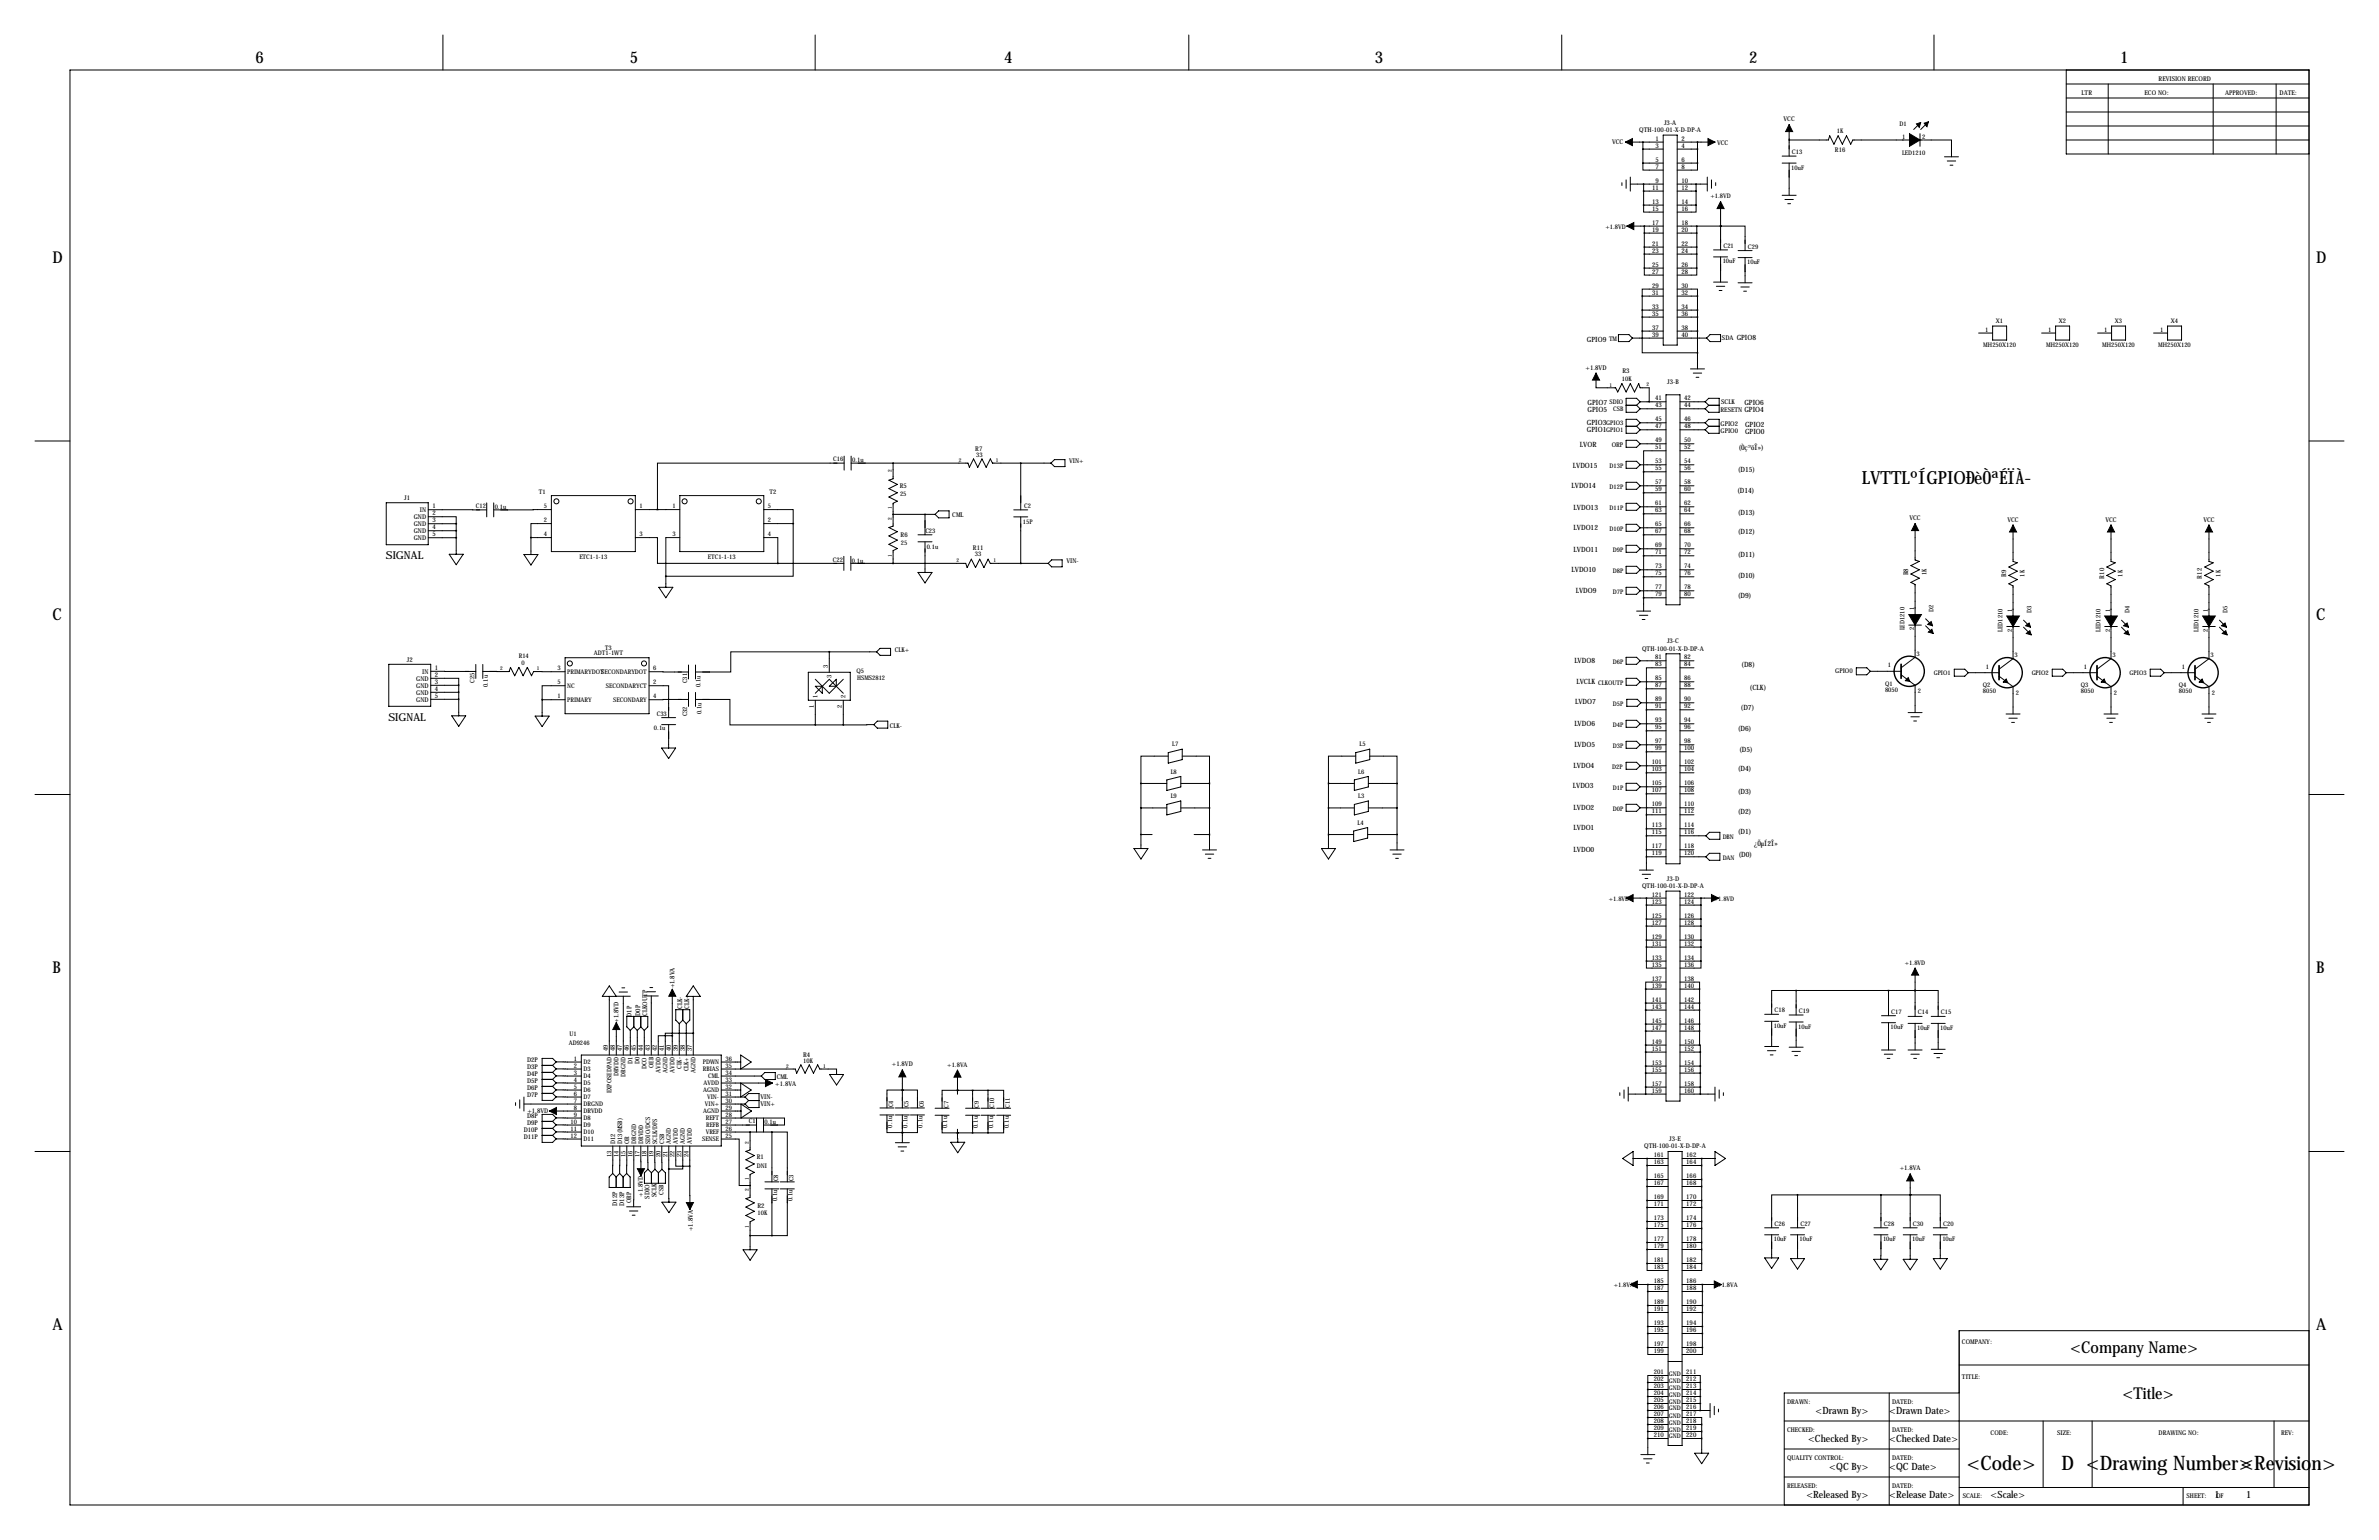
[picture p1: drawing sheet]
<svg xmlns="http://www.w3.org/2000/svg" width="864mm" height="559mm" viewBox="0 0 864 559" stroke-linecap="round" stroke-linejoin="round" font-family="sans-serif">
<defs><g id="words">
<g font-size="7.3">
<text x="714" y="533.4">&lt;Code&gt;</text>
<text x="748.3" y="533.4">D &lt;Drawing Number&gt;</text>
<text x="813.3" y="533.4">&lt;Revision&gt;</text>
</g>
<text font-size="6.6" x="675.9" y="175.5">LVTTLºÍGPIOÐèÒªÉÏÀ-</text>
<g font-size="5.9">
<text x="92.7" y="22.9">6</text>
<text x="228.6" y="22.9">5</text>
<text x="364.5" y="22.9">4</text>
<text x="499.1" y="22.9">3</text>
<text x="635" y="22.9">2</text>
<text x="769.6" y="22.9">1</text>
<text x="19" y="95.2">D</text>
<text x="840.7" y="95.2">D</text>
<text x="19" y="224.8">C</text>
<text x="840.7" y="224.8">C</text>
<text x="19" y="353.1">B</text>
<text x="840.7" y="353.1">B</text>
<text x="19" y="482.6">A</text>
<text x="840.7" y="482.6">A</text>
<text x="751.4" y="491">&lt;Company Name&gt;</text>
<text x="770.4" y="507.5">&lt;Title&gt;</text>
</g>
<g font-size="4">
<text x="140.1" y="202.9">SIGNAL</text>
<text x="141" y="261.6">SIGNAL</text>
</g>
<g font-size="3.6">
<text x="659.1" y="513.1">&lt;Drawn By&gt;</text>
<text x="685.8" y="513.1">&lt;Drawn Date&gt;</text>
<text x="656.4" y="523.2">&lt;Checked By&gt;</text>
<text x="685.8" y="523.2">&lt;Checked Date&gt;</text>
<text x="664" y="533.4">&lt;QC By&gt;</text>
<text x="685.8" y="533.4">&lt;QC Date&gt;</text>
<text x="655.7" y="543.6">&lt;Released By&gt;</text>
<text x="685.8" y="543.6">&lt;Release Date&gt;</text>
<text x="722.6" y="543.6">&lt;Scale&gt;</text>
<text x="803.9" y="543.6">1</text>
<text x="815.3" y="543.6">1</text>
</g>
<g font-size="2.6">
<text x="576.1" y="124">GPIO9</text>
<text x="576.3" y="149.4">GPIO5</text>
<text x="576.3" y="146.8">GPIO7</text>
<text x="633.2" y="146.8">GPIO6</text>
<text x="576.1" y="154.2">GPIO3</text>
<text x="633.5" y="154.9">GPIO2</text>
<text x="576.1" y="156.7">GPIO1</text>
<text x="633.5" y="157.5">GPIO0</text>
<text x="573.5" y="162.3">LVOR</text>
<text x="631.2" y="163.3">(Òç³öÎ»)</text>
<text x="571" y="169.7">LVDO15</text>
<text x="630.9" y="171.2">(D15)</text>
<text x="570.5" y="177">LVDO14</text>
<text x="630.7" y="178.8">(D14)</text>
<text x="571.2" y="184.9">LVDO13</text>
<text x="630.9" y="186.7">(D13)</text>
<text x="571.2" y="192.3">LVDO12</text>
<text x="630.9" y="193.8">(D12)</text>
<text x="571.2" y="200.2">LVDO11</text>
<text x="630.9" y="201.9">(D11)</text>
<text x="570.5" y="207.5">LVDO10</text>
<text x="630.9" y="209.8">(D10)</text>
<text x="572" y="215.1">LVDO9</text>
<text x="630.9" y="216.9">(D9)</text>
<text x="571.5" y="240.5">LVDO8</text>
<text x="632.2" y="242.1">(D8)</text>
<text x="572.3" y="248.2">LVCLK</text>
<text x="635.3" y="250.2">(CLK)</text>
<text x="571.8" y="255.5">LVDO7</text>
<text x="632" y="257.6">(D7)</text>
<text x="571.5" y="263.4">LVDO6</text>
<text x="630.9" y="265.2">(D6)</text>
<text x="571.5" y="271">LVDO5</text>
<text x="631.4" y="272.8">(D5)</text>
<text x="571.2" y="278.6">LVDO4</text>
<text x="630.9" y="279.7">(D4)</text>
<text x="571" y="286">LVDO3</text>
<text x="571.2" y="293.9">LVDO2</text>
<text x="630.9" y="288">(D3)</text>
<text x="630.9" y="295.4">(D2)</text>
<text x="571.2" y="301.2">LVDO1</text>
<text x="630.9" y="302.8">(D1)</text>
<text x="571.2" y="309.1">LVDO0</text>
<text x="631.2" y="310.9">(D0)</text>
<text x="636.8" y="306.8">¿ÕµÍ2Î»</text>
</g>
<g font-size="2.4">
<text x="783.6" y="29.2">REVISION RECORD</text>
<text x="755.6" y="34.3">LTR</text>
<text x="778.5" y="34.3">ECO NO:</text>
<text x="807.7" y="34.3">APPROVED:</text>
<text x="827.5" y="34.3">DATE:</text>
<text x="595.1" y="47.9">QTH-100-01-X-D-DP-A</text>
<text x="604.1" y="45.2">J3-A</text>
<text x="647.4" y="43.9">VCC</text>
<text x="585.2" y="52.3">VCC</text>
<text x="601" y="51.1">1</text>
<text x="601" y="53.6">3</text>
<text x="610.4" y="51.1">2</text>
<text x="610.4" y="53.6">4</text>
<text x="623.3" y="52.6">VCC</text>
<text x="601" y="58.7">5</text>
<text x="610.4" y="58.7">6</text>
<text x="666.1" y="55">R16</text>
<text x="601" y="61.2">7</text>
<text x="610.4" y="61.2">8</text>
<text x="599.8" y="68.8">11</text>
<text x="601" y="66.3">9</text>
<text x="610.4" y="66.3">10</text>
<text x="610.4" y="68.8">12</text>
<text x="599.8" y="73.9">13</text>
<text x="599.8" y="76.5">15</text>
<text x="610.4" y="73.9">14</text>
<text x="610.4" y="76.5">16</text>
<text x="599.8" y="81.5">17</text>
<text x="610.4" y="81.5">18</text>
<text x="599.8" y="84.1">19</text>
<text x="599.8" y="89.2">21</text>
<text x="610.4" y="84.1">20</text>
<text x="610.4" y="89.2">22</text>
<text x="599.8" y="91.7">23</text>
<text x="610.4" y="91.7">24</text>
<text x="599.8" y="96.8">25</text>
<text x="599.8" y="99.3">27</text>
<text x="610.4" y="96.8">26</text>
<text x="610.4" y="99.3">28</text>
<text x="599.8" y="104.4">29</text>
<text x="599.8" y="106.9">31</text>
<text x="610.4" y="104.4">30</text>
<text x="610.4" y="106.9">32</text>
<text x="599.8" y="112">33</text>
<text x="610.4" y="112">34</text>
<text x="599.8" y="114.6">35</text>
<text x="599.8" y="119.6">37</text>
<text x="610.4" y="114.6">36</text>
<text x="610.4" y="119.6">38</text>
<text x="599.8" y="122.2">39</text>
<text x="610.4" y="122.2">40</text>
<text x="625.1" y="123.4">SDA GPIO8</text>
<text x="575.6" y="134.1">+1.8VD</text>
<text x="589" y="135.5">R3</text>
<text x="605.2" y="139.4">J3-B</text>
<text x="600.8" y="145.3">41</text>
<text x="600.8" y="147.8">43</text>
<text x="611.4" y="145.3">42</text>
<text x="611.4" y="147.8">44</text>
<text x="624.6" y="149.4">RESETN GPIO4</text>
<text x="624.8" y="146.6">SCLK</text>
<text x="600.8" y="152.9">45</text>
<text x="600.8" y="155.4">47</text>
<text x="611.4" y="152.9">46</text>
<text x="611.4" y="155.4">48</text>
<text x="624.6" y="154.4">GPIO2</text>
<text x="600.8" y="160.5">49</text>
<text x="611.4" y="160.5">50</text>
<text x="624.6" y="157">GPIO0</text>
<text x="354.1" y="163.6">R7</text>
<text x="585.1" y="162.1">ORP</text>
<text x="600.8" y="163.1">51</text>
<text x="611.4" y="163.1">52</text>
<text x="388.1" y="168">VIN+</text>
<text x="600.8" y="168.1">53</text>
<text x="600.8" y="170.7">55</text>
<text x="611.4" y="168.1">54</text>
<text x="611.4" y="170.7">56</text>
<text x="326.7" y="177">R5</text>
<text x="600.8" y="175.8">57</text>
<text x="600.8" y="178.3">59</text>
<text x="611.4" y="175.8">58</text>
<text x="611.4" y="178.3">60</text>
<text x="146.7" y="181.4">J1</text>
<text x="152.4" y="185.8">IN</text>
<text x="157" y="184.5">1</text>
<text x="600.8" y="183.4">61</text>
<text x="600.8" y="185.9">63</text>
<text x="611.4" y="183.4">62</text>
<text x="611.4" y="185.9">64</text>
<text x="150.2" y="188.3">GND</text>
<text x="150.2" y="190.9">GND</text>
<text x="157" y="187">2</text>
<text x="157" y="189.5">3</text>
<text x="345.7" y="187.5">CML</text>
<text x="600.8" y="191">65</text>
<text x="611.4" y="191">66</text>
<text x="693.2" y="188.7">VCC</text>
<text x="728.7" y="189.2">VCC</text>
<text x="764.3" y="189.2">VCC</text>
<text x="799.8" y="189.2">VCC</text>
<text x="150.2" y="193.4">GND</text>
<text x="150.2" y="196">GND</text>
<text x="157" y="192.1">4</text>
<text x="157" y="194.6">5</text>
<text x="326.9" y="194.8">R6</text>
<text x="600.8" y="193.5">67</text>
<text x="611.4" y="193.5">68</text>
<text x="353.2" y="199.6">R11</text>
<text x="600.8" y="198.6">69</text>
<text x="600.8" y="201.2">71</text>
<text x="611.4" y="198.6">70</text>
<text x="611.4" y="201.2">72</text>
<text x="387.1" y="204.4">VIN-</text>
<text x="600.8" y="206.2">73</text>
<text x="600.8" y="208.8">75</text>
<text x="611.4" y="206.2">74</text>
<text x="611.4" y="208.8">76</text>
<text x="692.7" y="208.8" transform="rotate(-90 692.7 208.8)">R8</text>
<text x="728.2" y="209.3" transform="rotate(-90 728.2 209.3)">R9</text>
<text x="763.8" y="209.9" transform="rotate(-90 763.8 209.9)">R10</text>
<text x="799.3" y="209.9" transform="rotate(-90 799.3 209.9)">R12</text>
<text x="600.8" y="213.9">77</text>
<text x="611.4" y="213.9">78</text>
<text x="600.8" y="216.4">79</text>
<text x="611.4" y="216.4">80</text>
<text x="605.1" y="233.4">J3-C</text>
<text x="324.8" y="236.5">CLK+</text>
<text x="596.1" y="236.1">QTH-100-01-X-D-DP-A</text>
<text x="600.8" y="239.3">81</text>
<text x="611.4" y="239.3">82</text>
<text x="147.7" y="240">J2</text>
<text x="153.3" y="244.4">IN</text>
<text x="157.9" y="243.1">1</text>
<text x="157.9" y="245.6">2</text>
<text x="600.8" y="241.8">83</text>
<text x="611.4" y="241.8">84</text>
<text x="666.2" y="244.3">GPIO0</text>
<text x="151.1" y="247">GND</text>
<text x="151.1" y="249.5">GND</text>
<text x="157.9" y="248.2">3</text>
<text x="157.9" y="250.7">4</text>
<text x="600.8" y="246.9">85</text>
<text x="600.8" y="249.4">87</text>
<text x="611.4" y="246.9">86</text>
<text x="611.4" y="249.4">88</text>
<text x="151.1" y="252">GND</text>
<text x="151.1" y="254.6">GND</text>
<text x="157.9" y="253.2">5</text>
<text x="600.8" y="254.5">89</text>
<text x="600.8" y="257">91</text>
<text x="611.4" y="254.5">90</text>
<text x="611.4" y="257">92</text>
<text x="600.8" y="262.1">93</text>
<text x="611.4" y="262.1">94</text>
<text x="323" y="264.2">CLK-</text>
<text x="600.8" y="264.7">95</text>
<text x="600.8" y="269.7">97</text>
<text x="611.4" y="264.7">96</text>
<text x="611.4" y="269.7">98</text>
<text x="600.8" y="272.3">99</text>
<text x="611.4" y="272.3">100</text>
<text x="599.6" y="277.4">101</text>
<text x="599.6" y="279.9">103</text>
<text x="611.4" y="277.4">102</text>
<text x="611.4" y="279.9">104</text>
<text x="599.6" y="285">105</text>
<text x="599.6" y="287.5">107</text>
<text x="611.4" y="285">106</text>
<text x="611.4" y="287.5">108</text>
<text x="599.6" y="292.6">109</text>
<text x="611.4" y="292.6">110</text>
<text x="599.6" y="295.1">111</text>
<text x="611.4" y="295.1">112</text>
<text x="599.6" y="300.2">113</text>
<text x="599.6" y="302.8">115</text>
<text x="611.4" y="300.2">114</text>
<text x="611.4" y="302.8">116</text>
<text x="599.6" y="307.8">117</text>
<text x="599.6" y="310.4">119</text>
<text x="611.4" y="307.8">118</text>
<text x="611.4" y="310.4">120</text>
<text x="596.1" y="322.2">QTH-100-01-X-D-DP-A</text>
<text x="605.1" y="319.5">J3-D</text>
<text x="599.6" y="325.4">121</text>
<text x="599.6" y="327.9">123</text>
<text x="611.4" y="325.4">122</text>
<text x="611.4" y="327.9">124</text>
<text x="599.6" y="333">125</text>
<text x="599.6" y="335.5">127</text>
<text x="611.4" y="333">126</text>
<text x="611.4" y="335.5">128</text>
<text x="599.6" y="340.6">129</text>
<text x="611.4" y="340.6">130</text>
<text x="599.6" y="343.4">131</text>
<text x="611.4" y="343.2">132</text>
<text x="599.6" y="348.2">133</text>
<text x="599.6" y="350.8">135</text>
<text x="611.4" y="348.2">134</text>
<text x="611.4" y="350.8">136</text>
<text x="244.8" y="358.6" transform="rotate(-90 244.8 358.6)">+1.8VA</text>
<text x="599.6" y="355.9">137</text>
<text x="599.6" y="358.4">139</text>
<text x="611.4" y="355.9">138</text>
<text x="611.4" y="358.4">140</text>
<text x="599.6" y="363.5">141</text>
<text x="611.4" y="363.5">142</text>
<text x="224.5" y="371.1" transform="rotate(-90 224.5 371.1)">+1.8VD</text>
<text x="229.2" y="368.9" transform="rotate(-90 229.2 368.9)">D1P</text>
<text x="232.4" y="368.6" transform="rotate(-90 232.4 368.6)">D0P</text>
<text x="234.9" y="368.6" transform="rotate(-90 234.9 368.6)">CLKOUTP</text>
<text x="247.6" y="366" transform="rotate(-90 247.6 366)">CLK-</text>
<text x="250.1" y="366" transform="rotate(-90 250.1 366)">CLK+</text>
<text x="599.6" y="366">143</text>
<text x="599.6" y="371.1">145</text>
<text x="611.4" y="366">144</text>
<text x="611.4" y="371.1">146</text>
<text x="599.6" y="373.6">147</text>
<text x="611.4" y="373.6">148</text>
<text x="291.6" y="383.5">R4</text>
<text x="599.6" y="378.7">149</text>
<text x="599.6" y="381.3">151</text>
<text x="611.4" y="378.7">150</text>
<text x="611.4" y="381.3">152</text>
<text x="191.3" y="385.3">D2P</text>
<text x="191.3" y="387.9">D3P</text>
<text x="323.8" y="386.9">+1.8VD</text>
<text x="599.6" y="386.3">153</text>
<text x="599.6" y="388.9">155</text>
<text x="611.4" y="386.3">154</text>
<text x="611.4" y="388.9">156</text>
<text x="191.3" y="390.4">D4P</text>
<text x="191.3" y="392.9">D5P</text>
<text x="191.3" y="395.5">D6P</text>
<text x="281.4" y="394">+1.8VA</text>
<text x="281.9" y="391.4">CML</text>
<text x="599.6" y="394">157</text>
<text x="611.4" y="394">158</text>
<text x="191.3" y="398">D7P</text>
<text x="276" y="398.8">VIN-</text>
<text x="276" y="401.3">VIN+</text>
<text x="599.6" y="396.5">159</text>
<text x="611.4" y="396.5">160</text>
<text x="191.3" y="405.6">D8P</text>
<text x="191.5" y="403.9">+1.8VD</text>
<text x="190.1" y="410.7">D10P</text>
<text x="190.1" y="413.3">D11P</text>
<text x="191.3" y="408.2">D9P</text>
<text x="596.9" y="416.7">QTH-100-01-X-D-DP-A</text>
<text x="600.3" y="419.9">161</text>
<text x="606" y="414">J3-E</text>
<text x="612.1" y="419.9">162</text>
<text x="274.8" y="420.5">R1</text>
<text x="600.3" y="422.4">163</text>
<text x="612.1" y="422.4">164</text>
<text x="689.6" y="424.7">+1.8VA</text>
<text x="600.3" y="427.5">165</text>
<text x="600.3" y="430">167</text>
<text x="612.1" y="427.5">166</text>
<text x="612.1" y="430">168</text>
<text x="224.1" y="437.6" transform="rotate(-90 224.1 437.6)">D12P</text>
<text x="226.6" y="437.6" transform="rotate(-90 226.6 437.6)">D13P</text>
<text x="233.4" y="434.3" transform="rotate(-90 233.4 434.3)">+1.8VD</text>
<text x="235.8" y="434.9" transform="rotate(-90 235.8 434.9)">SDIO</text>
<text x="238.3" y="434.4" transform="rotate(-90 238.3 434.4)">SCLK</text>
<text x="600.3" y="435.1">169</text>
<text x="600.3" y="437.6">171</text>
<text x="612.1" y="435.1">170</text>
<text x="612.1" y="437.6">172</text>
<text x="275" y="438.3">R2</text>
<text x="600.3" y="442.7">173</text>
<text x="612.1" y="442.7">174</text>
<text x="251.5" y="446.7" transform="rotate(-90 251.5 446.7)">+1.8VA</text>
<text x="600.3" y="445.3">175</text>
<text x="612.1" y="445.3">176</text>
<text x="600.3" y="450.3">177</text>
<text x="600.3" y="452.9">179</text>
<text x="612.1" y="450.3">178</text>
<text x="612.1" y="452.9">180</text>
<text x="600.3" y="458">181</text>
<text x="600.3" y="460.5">183</text>
<text x="612.1" y="458">182</text>
<text x="612.1" y="460.5">184</text>
<text x="600.3" y="465.6">185</text>
<text x="612.1" y="465.6">186</text>
<text x="600.3" y="468.1">187</text>
<text x="600.3" y="473.2">189</text>
<text x="612.1" y="468.1">188</text>
<text x="612.1" y="473.2">190</text>
<text x="600.3" y="475.7">191</text>
<text x="612.1" y="475.7">192</text>
<text x="600.3" y="480.8">193</text>
<text x="600.3" y="483.4">195</text>
<text x="612.1" y="480.8">194</text>
<text x="612.1" y="483.4">196</text>
<text x="600.3" y="488.4">197</text>
<text x="600.3" y="491">199</text>
<text x="612.1" y="488.4">198</text>
<text x="612.1" y="491">200</text>
<text x="712.2" y="487.7">COMPANY:</text>
<text x="600.3" y="498.6">201</text>
<text x="600.3" y="501.1">202</text>
<text x="600.3" y="503.7">203</text>
<text x="612.1" y="498.6">211</text>
<text x="612.1" y="501.1">212</text>
<text x="612.1" y="503.7">213</text>
<text x="712.2" y="500.4">TITLE:</text>
<text x="600.3" y="506.2">204</text>
<text x="600.3" y="508.8">205</text>
<text x="612.1" y="506.2">214</text>
<text x="612.1" y="508.8">215</text>
<text x="648.7" y="509.3">DRAWN:</text>
<text x="686.8" y="509.3">DATED:</text>
<text x="600.3" y="511.3">206</text>
<text x="600.3" y="513.8">207</text>
<text x="612.1" y="511.3">216</text>
<text x="612.1" y="513.8">217</text>
<text x="600.3" y="516.4">208</text>
<text x="600.3" y="518.9">209</text>
<text x="600.3" y="521.5">210</text>
<text x="612.1" y="516.4">218</text>
<text x="612.1" y="518.9">219</text>
<text x="612.1" y="521.5">220</text>
<text x="648.7" y="519.4">CHECKED:</text>
<text x="686.8" y="519.4">DATED:</text>
<text x="722.6" y="520.7">CODE:</text>
<text x="746.8" y="520.7">SIZE:</text>
<text x="783.6" y="520.7">DRAWING NO:</text>
<text x="828" y="520.7">REV:</text>
<text x="648.7" y="529.6">QUALITY CONTROL:</text>
<text x="686.8" y="529.6">DATED:</text>
<text x="648.7" y="539.8">RELEASED:</text>
<text x="686.8" y="539.8">DATED:</text>
<text x="712.5" y="543.6">SCALE:</text>
<text x="793.7" y="543.6">SHEET:</text>
<text x="804.5" y="543.6">OF</text>
</g>
<g font-size="2.3">
<text x="689.6" y="45.7">D1</text>
<text x="666.8" y="48.3">1K</text>
<text x="690.5" y="50.4">1</text>
<text x="697.7" y="50.4">2</text>
<text x="650.5" y="55.9">C13</text>
<text x="690.5" y="56.2">LED1210</text>
<text x="650.2" y="61.6">10uF</text>
<text x="620.9" y="71.9">+1.8VD</text>
<text x="582.8" y="83.1">+1.8VD</text>
<text x="625.6" y="89.9">C21</text>
<text x="625.3" y="95.6">10uF</text>
<text x="634.2" y="95.8">10uF</text>
<text x="634.5" y="90.2">C29</text>
<text x="724.6" y="117.3">X1</text>
<text x="747.4" y="117.3">X2</text>
<text x="767.7" y="117.3">X3</text>
<text x="788.1" y="117.3">X4</text>
<text x="584.1" y="123.7">TM</text>
<text x="719.9" y="125.9">MH250X120</text>
<text x="720.6" y="120.3">1</text>
<text x="742.8" y="125.9">MH250X120</text>
<text x="743.5" y="120.3">1</text>
<text x="763.1" y="125.9">MH250X120</text>
<text x="763.8" y="120.3">1</text>
<text x="783.4" y="125.9">MH250X120</text>
<text x="784.1" y="120.3">1</text>
<text x="588.8" y="138.2">10K</text>
<text x="584.3" y="146.6">SDIO</text>
<text x="585.6" y="149.1">CSB</text>
<text x="583.1" y="154.2">GPIO3</text>
<text x="583.1" y="156.7">GPIO1</text>
<text x="302.5" y="167.4">C16</text>
<text x="309.3" y="167.8">0.1u</text>
<text x="354.4" y="165.7">33</text>
<text x="584.3" y="169.7">D13P</text>
<text x="195.6" y="179.3">T1</text>
<text x="279.3" y="179.3">T2</text>
<text x="584.3" y="177.3">D12P</text>
<text x="172.7" y="184.3">C12</text>
<text x="179.6" y="184.8">0.1u</text>
<text x="197.4" y="184.4">5</text>
<text x="232.2" y="184.4">1</text>
<text x="244.1" y="184.4">1</text>
<text x="278.8" y="184.4">5</text>
<text x="326.7" y="180.1">25</text>
<text x="371.8" y="184.3">C2</text>
<text x="584.3" y="184.9">D11P</text>
<text x="197.4" y="189.5">2</text>
<text x="278.8" y="189.5">2</text>
<text x="371.3" y="190.2">15P</text>
<text x="197.4" y="194.6">4</text>
<text x="232.2" y="194.6">3</text>
<text x="244.1" y="194.6">3</text>
<text x="278.8" y="194.6">4</text>
<text x="327" y="197.6">25</text>
<text x="335.9" y="193.4">C23</text>
<text x="584.3" y="192.5">D10P</text>
<text x="210.3" y="202.8">ETC1-1-13</text>
<text x="257" y="202.8">ETC1-1-13</text>
<text x="302.4" y="203.7">C22</text>
<text x="336.4" y="199.1">0.1u</text>
<text x="353.9" y="201.8">33</text>
<text x="585.5" y="200.2">D9P</text>
<text x="309.2" y="204.2">0.1u</text>
<text x="585.5" y="207.8">D8P</text>
<text x="699.3" y="208.7" transform="rotate(-90 699.3 208.7)">1K</text>
<text x="734.9" y="209.2" transform="rotate(-90 734.9 209.2)">1K</text>
<text x="770.5" y="209.2" transform="rotate(-90 770.5 209.2)">1K</text>
<text x="806" y="209.2" transform="rotate(-90 806 209.2)">1K</text>
<text x="585.5" y="215.4">D7P</text>
<text x="694.8" y="221.5" transform="rotate(-90 694.8 221.5)">1</text>
<text x="730.4" y="222" transform="rotate(-90 730.4 222)">1</text>
<text x="766" y="222" transform="rotate(-90 766 222)">1</text>
<text x="801.5" y="222" transform="rotate(-90 801.5 222)">1</text>
<text x="701.9" y="222" transform="rotate(-90 701.9 222)">D2</text>
<text x="737.4" y="222.6" transform="rotate(-90 737.4 222.6)">D3</text>
<text x="773" y="222.6" transform="rotate(-90 773 222.6)">D4</text>
<text x="808.6" y="222.6" transform="rotate(-90 808.6 222.6)">D5</text>
<text x="691.4" y="228.8" transform="rotate(-90 691.4 228.8)">LED1210</text>
<text x="694.8" y="228.8" transform="rotate(-90 694.8 228.8)">2</text>
<text x="726.9" y="229.3" transform="rotate(-90 726.9 229.3)">LED1210</text>
<text x="730.4" y="229.3" transform="rotate(-90 730.4 229.3)">2</text>
<text x="762.5" y="229.3" transform="rotate(-90 762.5 229.3)">LED1210</text>
<text x="766" y="229.3" transform="rotate(-90 766 229.3)">2</text>
<text x="798.1" y="229.3" transform="rotate(-90 798.1 229.3)">LED1210</text>
<text x="801.5" y="229.3" transform="rotate(-90 801.5 229.3)">2</text>
<text x="188.3" y="238.7">R14</text>
<text x="215.6" y="237.7">ADT1-1WT</text>
<text x="219.7" y="235.9">T3</text>
<text x="695.7" y="238">3</text>
<text x="731.3" y="238.5">3</text>
<text x="766.8" y="238.5">3</text>
<text x="802.4" y="238.5">3</text>
<text x="189.3" y="241.4">0</text>
<text x="202.4" y="243.2">3</text>
<text x="205.9" y="244.5">PRIMARYDOTSECONDARYDOT</text>
<text x="237.1" y="243.2">6</text>
<text x="300.5" y="242.4" transform="rotate(-90 300.5 242.4)">3</text>
<text x="301.8" y="245.9" transform="rotate(-90 301.8 245.9)">3</text>
<text x="310.9" y="244.2">Q5</text>
<text x="585.5" y="240.8">D6P</text>
<text x="685.3" y="242.1">1</text>
<text x="702" y="244.9">GPIO1</text>
<text x="720.9" y="242.6">1</text>
<text x="737.5" y="244.9">GPIO2</text>
<text x="756.4" y="242.6">1</text>
<text x="773.1" y="244.9">GPIO3</text>
<text x="792" y="242.6">1</text>
<text x="172.2" y="247.7" transform="rotate(-90 172.2 247.7)">C25</text>
<text x="177.1" y="249.2" transform="rotate(-90 177.1 249.2)">0.1u</text>
<text x="202.4" y="248.3">5</text>
<text x="205.9" y="249.6">NC</text>
<text x="220" y="249.6">SECONDARYCT</text>
<text x="237.1" y="248.3">2</text>
<text x="249.4" y="247.9" transform="rotate(-90 249.4 247.9)">C31</text>
<text x="254.3" y="249.4" transform="rotate(-90 254.3 249.4)">0.1u</text>
<text x="311.2" y="246.6">HSMS2812</text>
<text x="580.2" y="248.4">CLKOUTP</text>
<text x="684.3" y="248.9">Q1</text>
<text x="684.3" y="251">8050</text>
<text x="696.2" y="251.5">2</text>
<text x="719.8" y="249.4">Q2</text>
<text x="719.8" y="251.5">8050</text>
<text x="755.4" y="249.4">Q3</text>
<text x="755.4" y="251.5">8050</text>
<text x="791" y="249.4">Q4</text>
<text x="791" y="251.5">8050</text>
<text x="202.4" y="253.4">1</text>
<text x="205.9" y="254.7">PRIMARY</text>
<text x="222.6" y="254.7">SECONDARY</text>
<text x="237.1" y="253.4">4</text>
<text x="295.5" y="256.8" transform="rotate(-90 295.5 256.8)">1</text>
<text x="296.8" y="253.3" transform="rotate(-90 296.8 253.3)">1</text>
<text x="305.6" y="256.8" transform="rotate(-90 305.6 256.8)">2</text>
<text x="306.9" y="253.3" transform="rotate(-90 306.9 253.3)">2</text>
<text x="585.5" y="256">D5P</text>
<text x="731.8" y="252.1">2</text>
<text x="767.3" y="252.1">2</text>
<text x="802.9" y="252.1">2</text>
<text x="238.4" y="259.9">C33</text>
<text x="249.4" y="260" transform="rotate(-90 249.4 260)">C32</text>
<text x="254.6" y="259.1" transform="rotate(-90 254.6 259.1)">0.1u</text>
<text x="585.5" y="263.7">D4P</text>
<text x="237.4" y="265.1">0.1u</text>
<text x="425.5" y="270.8">L7</text>
<text x="493.6" y="270.8">L5</text>
<text x="585.5" y="271.3">D3P</text>
<text x="425" y="280.7">L8</text>
<text x="493.1" y="280.7">L6</text>
<text x="585.2" y="278.9">D2P</text>
<text x="585.5" y="286.5">D1P</text>
<text x="425" y="289.6">L9</text>
<text x="493.1" y="289.6">L3</text>
<text x="492.8" y="299.3">L4</text>
<text x="585.5" y="294.1">D0P</text>
<text x="625.3" y="304.3">DBN</text>
<text x="625.3" y="311.9">DAN</text>
<text x="584.1" y="326.9">+1.8VD</text>
<text x="622.2" y="326.9">+1.8VD</text>
<text x="691.5" y="350">+1.8VD</text>
<text x="644.1" y="367.3">C18</text>
<text x="653" y="367.5">C19</text>
<text x="686.6" y="367.8">C17</text>
<text x="696.2" y="368">C14</text>
<text x="704.6" y="368">C15</text>
<text x="206.7" y="375.9">U1</text>
<text x="643.9" y="373">10uF</text>
<text x="652.8" y="373.2">10uF</text>
<text x="686.3" y="373.5">10uF</text>
<text x="696" y="373.7">10uF</text>
<text x="704.3" y="373.7">10uF</text>
<text x="206.5" y="379.3">AD9246</text>
<text x="220.7" y="381.3" transform="rotate(-90 220.7 381.3)">49</text>
<text x="223.2" y="381.3" transform="rotate(-90 223.2 381.3)">48</text>
<text x="225.8" y="381.3" transform="rotate(-90 225.8 381.3)">47</text>
<text x="228.3" y="381.3" transform="rotate(-90 228.3 381.3)">46</text>
<text x="230.8" y="381.3" transform="rotate(-90 230.8 381.3)">45</text>
<text x="233.4" y="381.3" transform="rotate(-90 233.4 381.3)">44</text>
<text x="235.9" y="381.3" transform="rotate(-90 235.9 381.3)">43</text>
<text x="238.5" y="381.3" transform="rotate(-90 238.5 381.3)">42</text>
<text x="241" y="381.3" transform="rotate(-90 241 381.3)">41</text>
<text x="243.5" y="381.3" transform="rotate(-90 243.5 381.3)">40</text>
<text x="246.1" y="381.3" transform="rotate(-90 246.1 381.3)">39</text>
<text x="248.6" y="381.3" transform="rotate(-90 248.6 381.3)">38</text>
<text x="251.2" y="381.3" transform="rotate(-90 251.2 381.3)">37</text>
<text x="208.3" y="384.9">1</text>
<text x="208.3" y="387.4">2</text>
<text x="208.3" y="389.9">3</text>
<text x="211.8" y="386.2">D2</text>
<text x="211.8" y="388.7">D3</text>
<text x="229.6" y="386.2" transform="rotate(-90 229.6 386.2)">D1</text>
<text x="232.1" y="386.2" transform="rotate(-90 232.1 386.2)">D0</text>
<text x="234.7" y="387.9" transform="rotate(-90 234.7 387.9)">DCO</text>
<text x="237.2" y="387.5" transform="rotate(-90 237.2 387.5)">OEB</text>
<text x="239.8" y="389.3" transform="rotate(-90 239.8 389.3)">AVDD</text>
<text x="242.3" y="389.4" transform="rotate(-90 242.3 389.4)">AGND</text>
<text x="244.8" y="389.3" transform="rotate(-90 244.8 389.3)">AVDD</text>
<text x="247.4" y="387.9" transform="rotate(-90 247.4 387.9)">CLK-</text>
<text x="249.9" y="388.7" transform="rotate(-90 249.9 388.7)">CLK+</text>
<text x="252.5" y="389.4" transform="rotate(-90 252.5 389.4)">AGND</text>
<text x="255.1" y="388.7">RBIAS</text>
<text x="255.1" y="386.2">PDWN</text>
<text x="263.3" y="389.9">34</text>
<text x="263.3" y="387.4">35</text>
<text x="263.3" y="384.9">36</text>
<text x="291.6" y="385.7">10K</text>
<text x="343.9" y="387">+1.8VA</text>
<text x="208.3" y="392.5">4</text>
<text x="208.3" y="395">5</text>
<text x="211.8" y="391.3">D4</text>
<text x="211.8" y="393.8">D5</text>
<text x="224.5" y="390.6" transform="rotate(-90 224.5 390.6)">DRVDD</text>
<text x="227.1" y="390.7" transform="rotate(-90 227.1 390.7)">DRGND</text>
<text x="255.4" y="393.8">AVDD</text>
<text x="257.1" y="391.3">CML</text>
<text x="263.3" y="395">32</text>
<text x="263.3" y="392.5">33</text>
<text x="208.3" y="397.6">6</text>
<text x="208.3" y="400.1">7</text>
<text x="211.8" y="396.3">D6</text>
<text x="211.8" y="398.9">D7</text>
<text x="211.8" y="401.4">DRGND</text>
<text x="222" y="396.6" transform="rotate(-90 222 396.6)">EXPOSEDPAD</text>
<text x="255.3" y="396.3">AGND</text>
<text x="255.9" y="401.4">VIN+</text>
<text x="256.7" y="398.9">VIN-</text>
<text x="263.3" y="400.1">30</text>
<text x="263.3" y="397.6">31</text>
<text x="324.3" y="401.8" transform="rotate(-90 324.3 401.8)">C4</text>
<text x="329.8" y="401.8" transform="rotate(-90 329.8 401.8)">C5</text>
<text x="335.3" y="401.8" transform="rotate(-90 335.3 401.8)">C6</text>
<text x="344.3" y="401.9" transform="rotate(-90 344.3 401.9)">C7</text>
<text x="355.3" y="401.9" transform="rotate(-90 355.3 401.9)">C9</text>
<text x="360.9" y="401.9" transform="rotate(-90 360.9 401.9)">C10</text>
<text x="366.6" y="401.9" transform="rotate(-90 366.6 401.9)">C11</text>
<text x="207.1" y="407.7">10</text>
<text x="208.3" y="402.6">8</text>
<text x="208.3" y="405.2">9</text>
<text x="211.8" y="404">DRVDD</text>
<text x="211.8" y="406.5">D8</text>
<text x="255.3" y="404">AGND</text>
<text x="256.2" y="406.5">REFT</text>
<text x="263.3" y="407.7">27</text>
<text x="263.3" y="405.2">28</text>
<text x="263.3" y="402.6">29</text>
<text x="271.9" y="407.6">C1</text>
<text x="277.5" y="408">0.1u</text>
<text x="207.1" y="410.3">11</text>
<text x="207.1" y="412.8">12</text>
<text x="211.8" y="409">D9</text>
<text x="211.8" y="411.6">D10</text>
<text x="256.2" y="411.6">VREF</text>
<text x="256.3" y="409">REFB</text>
<text x="263.3" y="412.8">25</text>
<text x="263.3" y="410.3">26</text>
<text x="323.8" y="409.1" transform="rotate(-90 323.8 409.1)">0.1u</text>
<text x="329.4" y="409.1" transform="rotate(-90 329.4 409.1)">0.1u</text>
<text x="334.9" y="409.1" transform="rotate(-90 334.9 409.1)">0.1u</text>
<text x="343.9" y="409.2" transform="rotate(-90 343.9 409.2)">0.1u</text>
<text x="354.9" y="409.2" transform="rotate(-90 354.9 409.2)">0.1u</text>
<text x="360.5" y="409.2" transform="rotate(-90 360.5 409.2)">0.1u</text>
<text x="366.2" y="409.2" transform="rotate(-90 366.2 409.2)">0.1u</text>
<text x="211.8" y="414.1">D11</text>
<text x="221.9" y="419.7" transform="rotate(-90 221.9 419.7)">13</text>
<text x="223.3" y="415.1" transform="rotate(-90 223.3 415.1)">D12</text>
<text x="224.5" y="419.7" transform="rotate(-90 224.5 419.7)">14</text>
<text x="225.8" y="415.1" transform="rotate(-90 225.8 415.1)">D13(MSB)</text>
<text x="227" y="419.7" transform="rotate(-90 227 419.7)">15</text>
<text x="228.3" y="415.1" transform="rotate(-90 228.3 415.1)">OR</text>
<text x="229.6" y="419.7" transform="rotate(-90 229.6 419.7)">16</text>
<text x="230.9" y="415.1" transform="rotate(-90 230.9 415.1)">DRGND</text>
<text x="232.1" y="419.7" transform="rotate(-90 232.1 419.7)">17</text>
<text x="233.4" y="415.1" transform="rotate(-90 233.4 415.1)">DRVDD</text>
<text x="234.6" y="419.7" transform="rotate(-90 234.6 419.7)">18</text>
<text x="236" y="415.1" transform="rotate(-90 236 415.1)">SDIO/DCS</text>
<text x="237.2" y="419.7" transform="rotate(-90 237.2 419.7)">19</text>
<text x="238.5" y="415.1" transform="rotate(-90 238.5 415.1)">SCLK/DFS</text>
<text x="239.7" y="419.7" transform="rotate(-90 239.7 419.7)">20</text>
<text x="241" y="415.1" transform="rotate(-90 241 415.1)">CSB</text>
<text x="242.3" y="419.7" transform="rotate(-90 242.3 419.7)">21</text>
<text x="243.6" y="415.1" transform="rotate(-90 243.6 415.1)">AGND</text>
<text x="244.8" y="419.7" transform="rotate(-90 244.8 419.7)">22</text>
<text x="246.1" y="415.1" transform="rotate(-90 246.1 415.1)">AVDD</text>
<text x="247.3" y="419.7" transform="rotate(-90 247.3 419.7)">23</text>
<text x="248.7" y="415.1" transform="rotate(-90 248.7 415.1)">AGND</text>
<text x="249.9" y="419.7" transform="rotate(-90 249.9 419.7)">24</text>
<text x="251.2" y="415.1" transform="rotate(-90 251.2 415.1)">AVDD</text>
<text x="254.9" y="414.1">SENSE</text>
<text x="274.7" y="423.9">DNI</text>
<text x="282.5" y="428.6" transform="rotate(-90 282.5 428.6)">C8</text>
<text x="288.1" y="428.6" transform="rotate(-90 288.1 428.6)">C3</text>
<text x="229.1" y="436.5" transform="rotate(-90 229.1 436.5)">ORP</text>
<text x="240.8" y="433.5" transform="rotate(-90 240.8 433.5)">CSB</text>
<text x="282.1" y="436" transform="rotate(-90 282.1 436)">0.1u</text>
<text x="287.7" y="436" transform="rotate(-90 287.7 436)">0.1u</text>
<text x="275" y="440.9">10K</text>
<text x="644.1" y="444.8">C26</text>
<text x="653.5" y="444.8">C27</text>
<text x="683.8" y="444.8">C28</text>
<text x="694.4" y="444.8">C30</text>
<text x="705.4" y="444.8">C20</text>
<text x="643.9" y="450.4">10uF</text>
<text x="653.3" y="450.4">10uF</text>
<text x="683.6" y="450.4">10uF</text>
<text x="694.2" y="450.4">10uF</text>
<text x="705.1" y="450.4">10uF</text>
<text x="585.8" y="466.9">+1.8VA</text>
<text x="623.4" y="467.1">+1.8VA</text>
<text x="605.8" y="499.1">GND</text>
<text x="605.8" y="501.6">GND</text>
<text x="605.8" y="504.2">GND</text>
<text x="605.8" y="506.7">GND</text>
<text x="605.8" y="509.3">GND</text>
<text x="605.8" y="511.6">GND</text>
<text x="605.8" y="514.3">GND</text>
<text x="605.8" y="516.9">GND</text>
<text x="605.8" y="519.4">GND</text>
<text x="605.8" y="521.7">GND</text>
</g>
<g font-size="1.9">
<text x="584.3" y="140.3">1</text>
<text x="597.7" y="140.2">2</text>
<text x="348.1" y="167.5">2</text>
<text x="361.5" y="167.6">1</text>
<text x="323.7" y="171.4" transform="rotate(-90 323.7 171.4)">2</text>
<text x="323.8" y="184.8" transform="rotate(-90 323.8 184.8)">1</text>
<text x="323.7" y="188.6" transform="rotate(-90 323.7 188.6)">2</text>
<text x="323.8" y="202" transform="rotate(-90 323.8 202)">1</text>
<text x="347.3" y="203.9">2</text>
<text x="360.7" y="204">1</text>
<text x="181.5" y="243.2">2</text>
<text x="194.9" y="243.3">1</text>
<text x="285.4" y="387.4">2</text>
<text x="298.8" y="387.5">1</text>
<text x="271.8" y="414.9" transform="rotate(-90 271.8 414.9)">2</text>
<text x="271.9" y="428.3" transform="rotate(-90 271.9 428.3)">1</text>
<text x="271.8" y="432.1" transform="rotate(-90 271.8 432.1)">2</text>
<text x="271.9" y="445.5" transform="rotate(-90 271.9 445.5)">1</text>
</g>
</g></defs>
<g fill="none" stroke="#000" stroke-width=".36">
<path d="M160.8 12.7v12.7M295.9 12.7v12.7M431.5 12.7v12.7M566.9 12.7v12.7M702.1 12.7v12.7M25.4 25.4h812.8v520.7h-812.8zM750.1 25.4v30.5h88.1M750.1 35.6h88.1M750.1 30.5h88.1M765.3 30.5v25.4M803.4 30.5v25.4M826.3 30.5v25.4"/>
<path d="M590 51.6h13.8M596.4 59.2v2.5h7.4M596.4 54.1h7.4M596.4 59.2h7.4M596.4 51.6v7.6M603.8 49h5v76.2h-5zM608.8 51.6h13.8M608.8 54.1h7.4M608.8 59.2h7.4M616.2 59.2v2.5h-7.4M616.2 51.6v7.6M646.9 59.2h5.1"/>
<path d="M646.9 56.6h5.1M649.5 50.8h14.2l.5-1.5 1.5 3 1.6-3 1.5 3 1.5-3 1.5 3 .8-1.5h25.6M649.5 45.2v11.4M649.5 59.2v11.7M697 48.5v4.6M697.2 44.5l-2.5 2.5M698.5 50.8h9.9v6.1M699.8 44.5l-2.6 2.5M705.9 56.9h5M706.9 58.4h3M707.9 59.9h1M750.1 50.8h88.1"/>
<path d="M750.1 45.7h88.1M750.1 40.6h88.1M588.8 66.3v1M590.3 65.3v3M591.8 66.8h12M591.8 64.3v5M596.6 74.4v2.6h7.2M596.6 69.3h7.2M596.6 74.4h7.2M596.6 66.8v7.6M608.8 66.8h11M608.8 69.3h6.9"/>
<path d="M608.8 74.4h6.9M615.7 74.4v2.6h-6.9M615.7 66.8v7.6M619.8 64.3v5M621.3 65.3v3M622.8 66.3v1M624.6 73.2v17.5M646.9 70.9h5.1M648 72.4h3M649 73.9h1M590.5 82h13.3M596.9 97.3v2.5h6.9"/>
<path d="M596.9 84.6h6.9M596.9 89.7h6.9M596.9 92.2h6.9M596.9 97.3h6.9M596.9 82v15.3M608.8 82h15.8M608.8 84.6h7.1M608.8 89.7h7.1M608.8 92.2h7.1M608.8 97.3h7.1M615.9 97.3v2.5h-7.1M615.9 82v15.3"/>
<path d="M622 90.7h5.1M622 93.2h5.1M624.6 82h.1M624.6 82h8.9v8.9M624.6 93.2v9.2M630.9 90.9h5.1M630.9 93.5h5.1M633.5 93.5v9.1M596.1 107.4h7.7M596.1 112.5h7.7M596.1 115.1h7.7M596.1 107.4v12.7"/>
<path d="M603.8 104.9h-7.7v2.5M608.8 104.9h7.4v2.5M608.8 107.4h7.4M608.8 112.5h7.4M608.8 115.1h7.4M616.2 107.4v26.5M622 102.4h5.1M623.1 103.9h3M624.1 105.4h1M630.9 102.6h5.1M632 104.1h3M633 105.7h1"/>
<path d="M723.3 118.3h5.1v5.1h-5.1zM746.2 118.3h5.1v5.1h-5.1zM766.5 118.3h5.1v5.1h-5.1zM786.8 118.3h5.1v5.1h-5.1zM579.4 135.4v5.3h7.1l.7 1.5 1.6-3 1.5 3 1.5-3 1.5 3 1.6-3 .5 1.5h3.3v5.1M587.5 121.4h3.8l1.3 1.3-1.3 1.3h-3.8zM592.6 122.7h11.2M596.1 120.1v7.9h20.1M596.1 120.1h7.7M608.8 120.1h7.4M608.8 122.7h10.7M613.7 133.9h5"/>
<path d="M614.7 135.4h3M615.7 136.9h1M619.5 122.7l1.3-1.3h3.8v2.6h-3.8zM718.3 120.9h5M741.1 120.9h5.1M761.4 120.9h5.1M781.8 120.9h5M590.3 159.8h3.8l1.3 1.2-1.3 1.3h-3.8zM590.3 147.1h3.8M590.3 154.7h3.8M594.1 147.1l1.3 1.2M594.1 154.7l1.3 1.3"/>
<path d="M595.4 145.8h3.3M595.4 148.3h9.4M595.4 153.4h9.4M595.4 156h9.4M595.4 145.8l-1.3-1.3h-3.8v5.1h3.8l1.3-1.3M595.4 153.4l-1.3-1.3h-3.8v5.1h3.8l1.3-1.2M595.4 145.8l-1.3 1.3M595.4 153.4l-1.3 1.3M598.7 145.8h6.1M604.8 143.3h5.1v76.2h-5.1zM609.9 145.8h9.1M609.9 148.3h9.1"/>
<path d="M609.9 153.4h9.1M609.9 156h9.1M619 145.8l1.3-1.3h3.8v5.1h-3.8l-1.3-1.3M619 153.4l1.3-1.3h3.8v5.1h-3.8l-1.3-1.2M619 153.4l1.3 1.3M619 145.8l1.3 1.3M620.3 147.1h3.8M620.3 154.7h3.8M620.3 154.7l-1.3 1.3M620.3 147.1l-1.3 1.2M12.7 160h12.7M200.2 179.8h30.4v20.4h-30.4z"/>
<path d="M246.8 179.8h30.5v20.4h-30.5zM306.4 168h-67.7v16.9M306.4 165.5v5.1M309 168h42.4l.5 1.6 1.5-3.1 1.5 3.1 1.6-3.1 1.5 3.1 1.5-3.1 .8 1.5h21.2M309 165.5v5.1M324.2 168v5.7l-1.5 .5 3 1.6-3 1.5 3 1.5-3 1.5 3 1.6-1.5 .7v8.3l-1.5 .5 3 1.5-3 1.6 3 1.5-3 1.5 3 1.5-1.5 .8v4.6M370.5 168v17M382.8 166.8h3.8v2.5h-3.8l-1.3-1.3zM590.3 167.4h3.8l1.3 1.3-1.3 1.2h-3.8zM590.3 175h3.8l1.3 1.3-1.3 1.2h-3.8zM595.4 161h9.4M595.4 168.7h9.4"/>
<path d="M595.4 176.3h9.4M596.6 171.2h8.2M596.6 178.8h8.2M596.6 171.2v50.5M604.8 163.6h-8.2v7.6M609.9 161h5M609.9 163.6h5M609.9 168.7h5M609.9 171.2h5M609.9 176.3h5M609.9 178.8h5M838.2 160h12.7"/>
<path d="M140.2 182.4h15.2v15.3h-15.2zM155.4 185h21.3M155.4 187.5h10.2v2.5M155.4 190h10.2M155.4 192.6h10.2M155.4 195.1h10.2M165.6 190v11.1M176.7 182.5v5.1M179.2 182.5v5.1M192.7 195.1h7.5M192.7 195.1v6.1M200.2 184.9l-21 .1"/>
<path d="M200.2 190h-7.5v5.1M230.6 195.1h8.1v9.3h43.6M230.6 184.9h16.2M246.8 195.1h-5.1v18M277.3 184.9h10.6v5.1M277.3 190h10.6M277.3 195.1h5v9.3M287.9 190v19.1h-46.2M324.2 186.6h15.2M333.2 194.1h5.1M333.2 196.6h5.1M335.8 186.6v7.5"/>
<path d="M335.8 196.6v11.1M340.7 185.4h3.8v2.5h-3.8l-1.3-1.3zM368 185h5.1M368 187.6h5.1M370.5 187.6v16.8M590.3 182.6h3.8l1.3 1.3-1.3 1.3h-3.8zM590.3 190.2h3.8l1.3 1.3-1.3 1.3h-3.8zM590.3 197.9h3.8l1.3 1.2-1.3 1.3h-3.8zM595.4 183.9h9.4M595.4 191.5h9.4M595.4 199.1h9.4M596.6 186.4h8.2"/>
<path d="M596.6 194.1h8.2M609.9 183.9h5M609.9 186.4h5M609.9 191.5h5M609.9 194.1h5M609.9 199.1h5M695.2 190v13.2l1.5 .5-3 1.5 3 1.6-3 1.5 3 1.5-3 1.5 1.5 .8v16M730.8 190.5v13.2l1.5 .5-3.1 1.5 3.1 1.6-3.1 1.5 3.1 1.5-3.1 1.5 1.6 .8v16M766.3 190.5v13.2l1.5 .5-3 1.5 3 1.6-3 1.5 3 1.5-3 1.5 1.5 .8v16M801.9 190.5v13.2l1.5 .5-3 1.5 3 1.6-3 1.5 3 1.5-3 1.5 1.5 .8v16M163.1 201.1h5l-2.5 3.8zM190.2 201.2h5.1l-2.6 3.8z"/>
<path d="M239.2 213.1h5l-2.5 3.8zM282.3 204.4h24M306.3 201.9v5.1M308.9 204.4h41.7l.5 1.5 1.5-3 1.5 3 1.6-3 1.5 3 1.5-3 .8 1.5h21M308.9 201.9v5.1M333.2 207.7h5.1l-2.5 3.8zM381.8 203.1h3.8v2.6h-3.8l-1.3-1.3zM590.3 205.5h3.8l1.3 1.3-1.3 1.2h-3.8zM590.3 213.1h3.8l1.3 1.3-1.3 1.2h-3.8zM595.4 206.8h9.4M595.4 214.4h9.4M596.6 201.7h8.2"/>
<path d="M596.6 209.3h8.2M596.6 216.9h8.2M609.9 201.7h5M609.9 206.8h5M609.9 209.3h5M609.9 214.4h5M609.9 216.9h5M205.1 238.7h30.5v20.3h-30.5zM301 236.5h-35.7v7.3h-12.8M301 236.5v7.4M301 236.5h17.2M318.2 236.5l1.3-1.2h3.8v2.5h-3.8z"/>
<path d="M590.3 238.5h3.8l1.3 1.3-1.3 1.2h-3.8zM594.1 221.7h5.1M595.1 223.3h3.1M595.4 239.8h9.4M596.1 224.8h1.1M604.8 237.2h5.1v76.2h-5.1zM609.9 239.8h5M692.9 226.8h4.6M695.2 228.3v10.2l-5.1 3.8M699 224.5l2.5 2.6M699 227.1l2.5 2.5M728.5 227.3h4.5"/>
<path d="M730.8 228.9v10.1l-5.1 3.8M734.6 225l2.5 2.6M734.6 227.6l2.5 2.5M764 227.3h4.6M766.3 228.9v10.1l-5.1 3.8M770.1 225l2.6 2.6M770.1 227.6l2.6 2.5M799.6 227.3h4.6M801.9 228.9v10.1l-5.1 3.8M805.7 225l2.5 2.6M805.7 227.6l2.5 2.5M141.1 241h15.3v15.3h-15.3z"/>
<path d="M156.4 246.1h10.1v2.6M156.4 243.6h16.3M156.4 248.7h10.1M156.4 251.2h10.1M156.4 253.7h10.1M164 259.7h5.1l-2.6 3.9zM166.5 248.7v11M172.7 241.1v5.1M175.3 243.6l9.5 .1 .5-1.5 1.5 3 1.6-3 1.5 3 1.5-3 1.5 3 .8-1.5h11.4M175.3 241.1v5.1M194.3 259.8h5l-2.5 3.9zM196.8 253.9h8.3"/>
<path d="M196.8 253.9v5.9M205.1 248.8h-8.3v5.1M235.6 243.7l14.3 .1M235.6 248.8h7.1v11.6M249.9 253.8l-14.3 .1M249.9 241.3v5.1M249.9 251.3v5M252.5 253.8h12.5v9.2h31M252.5 241.3v5.1M252.5 251.3v5M293.4 243.9h15.3v10.2h-15.3zM296 254.1v8.9"/>
<path d="M296 251.6l5-5.1 5.1 5.1M296 249h2.5v2.6zM296 246.5l5 5.1 5.1-5.1M303.6 246.5v2.5h-2.6zM306.1 254.1v8.9M590.3 246.1h3.8l1.3 1.3-1.3 1.3h-3.8zM590.5 253.7h3.9l1.2 1.3-1.2 1.3h-3.9zM595.4 247.4h9.4M595.6 255h9.2M597.7 249.9h7.1M597.7 257.6h7.1M597.7 249.9v65.8"/>
<path d="M604.8 242.3h-7.1v7.6M609.9 242.3h5M609.9 247.4h5M609.9 249.9h5M609.9 255h5M609.9 257.6h5M673.9 242.3h3.8l1.2 1.3-1.2 1.3h-3.8zM678.9 243.6h11.2M690.1 244.9l5.1 3.8v9.9M692.7 258.6h5M709.4 242.8h3.8l1.3 1.3-1.3 1.3h-3.8zM714.5 244.1h11.2"/>
<path d="M725.7 245.4l5.1 3.8v9.9M728.2 259.1h5.1M745 242.8h3.8l1.3 1.3-1.3 1.3h-3.8zM750.1 244.1h11.1M761.2 245.4l5.1 3.8v9.9M763.8 259.1h5.1M780.5 242.8h3.9l1.2 1.3-1.2 1.3h-3.9zM785.6 244.1h11.2M796.8 245.4l5.1 3.8v9.9M799.3 259.1h5.1M240.2 260.4h5.1M240.2 262.9h5.1"/>
<path d="M240.2 271.4h5.1l-2.6 3.8zM242.7 262.9v8.5M296 263h10.1M317.2 262.9l-11.1 .1M317.2 262.9l1.3-1.2h3.8v2.5h-3.8zM424.1 274.4h-9.9v9.9M424.1 273.1l5.1-1.3v3.8l-5.1 1.3zM429.2 274.4h9.9v9.9M492.2 274.4h-10v9.9M492.2 273.1l5-1.3v3.8l-5 1.3zM497.2 274.4h9.9v9.9M590.3 261.4h3.8l1.3 1.2-1.3 1.3h-3.8z"/>
<path d="M590.3 269h3.8l1.3 1.3-1.3 1.2h-3.8zM590.3 276.6h3.8l1.3 1.3-1.3 1.2h-3.8zM595.4 262.6h9.4M595.4 270.3h9.4M595.4 277.9h9.4M597.7 265.2h7.1M597.7 272.8h7.1M609.9 262.6h5M609.9 265.2h5M609.9 270.3h5M609.9 272.8h5M609.9 277.9h5"/>
<path d="M693.7 260.1h3M694.7 261.6h1M729.2 260.6h3.1M730.2 262.1h1.1M764.8 260.6h3M765.8 262.1h1M800.4 260.6h3M801.4 262.1h1M12.7 288.3h12.7M414.2 293.2h9.4M414.2 284.3h9.4M414.2 284.3v23.6"/>
<path d="M423.6 283l5.1-1.3v3.8l-5.1 1.3zM423.6 291.9l5.1-1.3v3.8l-5.1 1.3zM428.7 293.2h10.4M428.7 284.3h10.4M439.1 284.3v24.1M482.2 293.2h9.4M482.2 284.3h9.4M482.2 284.3v23.6M491.6 283l5.1-1.3v3.8l-5.1 1.3zM491.6 291.9l5.1-1.3v3.8l-5.1 1.3zM496.7 293.2h10.4M496.7 284.3h10.4"/>
<path d="M507.1 284.3v24.1M590.3 284.2h3.8l1.3 1.3-1.3 1.3h-3.8zM590.3 291.8h3.8l1.3 1.3-1.3 1.3h-3.8zM595.4 285.5h9.4M595.4 293.1h9.4M597.7 288h7.1M597.7 280.4h7.1M597.7 295.7h7.1M609.9 280.4h5M609.9 285.5h5M609.9 288h5M609.9 293.1h5"/>
<path d="M609.9 295.7h5M838.2 288.3h12.7M411.6 307.9h5.1l-2.5 3.8zM414.2 302.8h4M433.5 302.8h5.6M436.5 308.4h5.1M437.5 309.9h3.1M438.6 311.5h1M479.7 307.9h5.1l-2.6 3.8zM482.2 302.8h9.2M491.4 301.5l5.1-1.2v3.8l-5.1 1.3zM496.5 302.8h10.6"/>
<path d="M504.6 308.4h5.1M505.6 309.9h3.1M506.6 311.5h1M595.1 315.7h5.1M596.1 317.2h3.1M597.2 318.8h1M597.7 303.3h7.1M597.7 300.7h7.1M597.7 308.4h7.1M597.7 310.9h7.1M609.9 300.7h5M609.9 303.3h9.4"/>
<path d="M609.9 308.4h5M609.9 310.9h9.4M619.3 303.3l1.2-1.3h3.8v2.5h-3.8zM620.5 309.6h3.8v2.6h-3.8l-1.2-1.3zM590.3 325.9h14.5M597.7 328.4h7.1M597.7 333.5h7.1M597.7 336h7.1M597.7 325.9v22.8M604.8 323.3h5.1v76.2h-5.1zM609.9 325.9h13.9M609.9 328.4h7.6"/>
<path d="M609.9 333.5h7.6M609.9 336h7.6M617.5 325.9v22.8M221.2 357.7l2.5 3.8h-5.1zM224.7 360h3.1M225.8 358.4h1M234.9 359.9h3M235.9 358.3h1M244 359v23.8M251.7 357.7l2.5 3.8h-5.1zM597.4 358.9h7.4M597.4 358.9v38.1"/>
<path d="M597.7 343.7h7.1M597.7 348.7v2.6h7.1M597.7 341.1h7.1M597.7 348.7h7.1M604.8 356.4h-7.4v2.5M609.9 358.9h7.1M609.9 356.4h7.1v2.5M609.9 343.7h7.6M609.9 341.1h7.6M609.9 348.7h7.6M617 358.9v20.3M617.5 348.7v2.6h-7.6"/>
<path d="M652 359.4h-8.9v8.6M652 359.4v8.9M652 359.4h43.2M685.5 359.4v9.2M695.2 359.4h.1M695.2 359.4h8.4v9.4M695.2 351.3v17.5M221.2 361.5v21.3M223.7 371v11.8M223.7 361.5h5.1M226.3 361.5v21.3M228.8 373.9l-1.3-1.3v-3.8h7.7v3.8l-1.3 1.3"/>
<path d="M228.8 373.9v8.9M230.1 368.8v3.8M230.1 372.6l1.2 1.3M230.1 372.6l-1.3 1.3M231.3 373.9v8.9M232.6 368.8v3.8M232.6 372.6l-1.3 1.3M232.6 372.6l1.3 1.3M233.9 373.9v8.9M233.9 361.4h5.1M236.4 361.4v21.4M244 375.8h-5v7"/>
<path d="M246.6 371.4l-1.3-1.2v-3.8h5.1v3.8l-1.3 1.2M246.6 371.4v11.4M247.9 366.4v3.8M247.9 370.2l1.2 1.2M247.9 370.2l-1.3 1.2M249.1 371.4v11.4M251.7 374.9h-10.2v7.9M251.7 361.5v21.3M597.4 366.5h7.4M597.4 364h7.4M597.4 371.6h7.4M597.4 374.1h7.4"/>
<path d="M597.4 379.2h7.4M609.9 364h7.1M609.9 371.6h7.1M609.9 366.5h7.1M609.9 374.1h7.1M609.9 379.2h7.1M617 379.2h.2v2.6M640.6 368h5.1M640.6 370.6h5.1M640.6 379.7h5.1M643.1 370.6v9.1M649.5 368.3h5.1"/>
<path d="M649.5 370.8h5.1M649.5 380h5.1M652 370.8v9.2M683 368.6h5.1M683 371.1h5.1M685.5 371.1v9.9M692.7 368.8h5M692.7 371.3h5M695.2 371.3v9.7M701 368.8h5.1M701 371.3h5.1M703.6 371.3v9.4"/>
<path d="M188.7 399.1v3M190.2 398.1v5M196.8 386.6h3.8M196.8 389.1h3.8M196.8 391.7h3.8M196.8 394.2h3.8M196.8 396.7h3.8M200.6 386.6l1.3 1.3M200.6 389.1l1.3 1.3M200.6 391.7l1.3 1.2M200.6 394.2l1.3 1.3M200.6 396.7l1.3 1.3"/>
<path d="M201.9 385.3l9.1 .1M201.9 387.9h9.1M201.9 390.4h9.1M201.9 392.9l9.1 .1M201.9 395.5h9.1M201.9 398l9.1 .1M201.9 385.3l-1.3-1.3h-3.8v15.3h3.8l1.3-1.3M201.9 385.3l-1.3 1.3M201.9 387.9l-1.3 1.2M201.9 390.4l-1.3 1.3M201.9 392.9l-1.3 1.3M201.9 395.5l-1.3 1.2"/>
<path d="M211 382.8h50.8v33h-50.8zM261.8 387.9h26.9l.5 1.5 1.5-3 1.6 3 1.5-3 1.5 3 1.5-3 .8 1.5h6.1v2M261.8 385.4h7.1M261.8 390.4h14.6M261.8 393h18.6M261.8 395.5h7.1M261.8 398.1h8.7M268.9 382.8l3.8 2.6-3.8 2.5zM268.9 393l3.8 2.5-3.8 2.6zM270.5 398.1l1.2-1.3h3.8v5.1h-3.8l-1.2-1.3M270.5 398.1l1.2 1.2M271.7 399.3h3.8"/>
<path d="M271.7 399.3l-1.2 1.3M276.4 390.4l1.2-1.2h3.8v2.5h-3.8zM301.1 389.9h5.1l-2.5 3.8zM327.6 395.5h5.4v6.5M327.6 395.5h.1M327.6 395.5h-5.6v6.5M327.6 388.2v13.8M347.6 395.6h.1M347.6 395.6h-5.6v6.5M347.6 388.3v8.8M347.6 395.6h11M353.1 395.6v6.5"/>
<path d="M358.6 395.6h5.7v6.5M358.6 395.6v6.5M588 396.5v1M589.5 395.5v3M591.1 397h13.7M591.1 394.5v5M597.4 381.8h7.4M597.4 389.4h7.4M597.4 394.5h7.4M597.4 386.8h7.4M609.9 394.5h7.3M609.9 386.8h7.3"/>
<path d="M609.9 381.8h7.3M609.9 389.4h7.3M609.9 397h12.7M617.2 381.8v15.2M622.6 394.5v5M624.1 395.5v3M625.6 396.5v1M641.6 381.3h3.1M642.6 382.8h1M650.5 381.5h3M651.5 383h1M683 381h5.1"/>
<path d="M684 382.5h3.1M685 384h1.1M692.7 381h5M693.7 382.5h3M694.7 384h1M701 380.7h5.1M702.1 382.3h3M703.1 383.8h1M12.7 417.8h12.7M187.1 400.1v1M190.2 400.6h20.8M196.8 406.9h3.8"/>
<path d="M196.8 409.4h3.8M196.8 412h3.8M199.4 403.1h11.6M200.6 406.9l1.3 1.3M200.6 409.4l1.3 1.3M200.6 412l1.3 1.3M201.9 405.6l9.1 .1M201.9 408.2h9.1M201.9 410.7l9.1 .1M201.9 413.3h9.1M201.9 405.6l-1.3-1.2h-3.8v10.1h3.8l1.3-1.2M201.9 405.6l-1.3 1.3"/>
<path d="M201.9 408.2l-1.3 1.2M201.9 410.7l-1.3 1.3M222.5 415.8l-.1 10M225 415.8l-.1 10M227.5 415.8v10M230.1 415.8l-.1 22.1M232.6 415.8l.1 10.8M235.2 415.8v8.5M237.7 415.8v8.5M240.2 415.8l.1 8.5M242.8 415.8v8.4M245.3 415.8v7.4h5.1"/>
<path d="M247.9 415.8v8.4h-5.1M250.4 415.8v7.4M261.8 405.7h23v2.5h-7.6M261.8 413.3h6.5v16.9h4M261.8 400.6h8.7M261.8 403.1h7.2M261.8 408.2h12.8M261.8 410.8h18.4M269 400.6l3.8 2.5-3.8 2.6zM272.3 410.8v6.5l-1.5 .5 3 1.5-3 1.5 3 1.6-3 1.5 3 1.5-1.5 .8v8.2l-1.5 .5 3 1.6-3 1.5 3 1.5-3 1.5 3 1.6-1.5 .7v10.2M274.6 405.7v5.1M277.2 405.7v5.1"/>
<path d="M280.2 410.8h5.6v18.1M280.2 410.8v18.1M319.4 402h5.1M319.4 404.6h5.1M322 404.6v6.4h5.6M325 402h5.1M325 404.6h5.1M325 414.6h5.1M326 416.2h3.1M327.1 417.7h1M327.6 411h.1M327.6 404.6v10"/>
<path d="M330.5 402h5.1M330.5 404.6h5.1M333 404.6v6.4h-5.4M339.4 402.1h5.1M339.4 404.7h5.1M342 404.7v6.4h5.6M345.1 414.5h5.1l-2.5 3.8zM347.6 411.1h.1M347.6 411.1l.1 3.4M347.6 409.8v1.3M347.6 411.1h11M350.5 402.1h5.1"/>
<path d="M350.5 404.7h5.1M353.1 404.7v6.4M356.1 402.1h5.1M356.1 404.7h5.1M358.6 404.7v6.4M361.8 402.1h5.1M361.8 404.7h5.1M364.3 404.7v6.4h-5.7M605.5 417.8h5.1v106.7h-5.1zM622.6 417.8l3.8 2.6-3.8 2.5zM838.2 417.8h12.7M222.4 425.8l-1.3 1.3v3.8h7.7v-3.8l-1.3-1.3"/>
<path d="M222.4 425.8l1.3 1.3M223.7 427.1v3.8M224.9 425.8l1.3 1.3M224.9 425.8l-1.2 1.3M226.2 427.1v3.8M227.5 425.8l-1.3 1.3M227.5 437.9h5.1M228.5 439.4h3M235.2 424.3l-1.3 1.3v3.8h7.7v-3.8l-1.3-1.3M235.2 424.3l1.3 1.3M236.5 425.6v3.8M237.7 424.3l1.3 1.3"/>
<path d="M237.7 424.3l-1.2 1.3M239 425.6v3.8M240.3 436.2h5.1l-2.6 3.8zM240.3 424.3l-1.3 1.3M242.8 424.2v12M250.4 423.2v15.7M277.7 428.9h5.1M277.7 431.4h5.1M280.2 431.4v17M283.3 428.9h5M283.3 431.4h5M285.8 431.4v17h-5.6"/>
<path d="M589 420.4l3.8-2.6v5.1zM592.8 420.4h12.7M597.9 422.9h7.6M597.9 428h7.6M597.9 430.5h7.6M597.9 435.6h7.6M597.9 438.1h7.6M597.9 420.4v38.1M610.6 428h7.1M610.6 420.4h12M610.6 422.9h7.1M610.6 430.5h7.1"/>
<path d="M610.6 435.6h7.1M610.6 438.1h7.1M617.7 420.4v38.1M652.5 433.6h30.3M652.5 433.6h-9.4v11.9M652.5 433.6v11.9M682.8 433.6v11.9M682.8 433.6h10.6M693.4 433.6h.1M693.4 433.6h10.9v11.9M693.4 426v19.5M229.5 440.9h1"/>
<path d="M269.7 453.5h5.1l-2.5 3.8zM272.3 448.4h7.9M597.9 458.5v2.5h7.6M597.9 453.4h7.6M597.9 445.8h7.6M597.9 443.2h7.6M597.9 450.8h7.6M597.9 458.5h7.6M610.6 443.2h7.1M610.6 458.5h7.1M610.6 445.8h7.1M610.6 450.8h7.1"/>
<path d="M610.6 453.4h7.1M617.7 458.5v2.5h-7.1M640.6 445.5h5.1M640.6 448.1h5.1M640.6 456.4h5.1l-2.6 3.8zM643.1 448.1v8.3M650 445.5h5.1M650 448.1h5.1M650 456.7h5.1l-2.6 3.8zM652.5 448.1v8.6M680.2 456.9h5.1l-2.5 3.9zM680.3 445.5h5"/>
<path d="M680.3 448.1h5M682.8 448.1v8.8M690.9 445.5h5.1M690.9 448.1h5.1M690.9 456.9h5.1l-2.6 3.9zM693.4 448.1v8.8M701.8 445.5h5.1M701.8 448.1h5.1M701.8 456.7h5.1l-2.6 3.8zM704.3 448.1v8.6M591.8 466.1h13.7M598.2 468.6h7.3"/>
<path d="M598.2 473.7h7.3M598.2 476.2h7.3M598.2 466.1v22.8M610.6 468.6h7.4M610.6 466.1h14.2M610.6 473.7h7.4M610.6 476.2h7.4M618 466.1v22.8M598.2 488.9v2.6h7.3M598.2 481.3h7.3M598.2 483.9h7.3M598.2 488.9h7.3"/>
<path d="M605.5 499.1h-7.3v2.5M605.5 494h5.1M610.6 499.1h6.6v2.5M610.6 481.3h7.4M610.6 483.9h7.4M610.6 488.9h7.4M618 488.9v2.6h-7.4M711.2 495.3h127M838.2 482.9h-127v63.2M598.2 504.2h7.3M598.2 506.7h7.3M598.2 509.3h7.3"/>
<path d="M598.2 516.9h7.3M598.2 501.6h7.3M598.2 511.8h7.3M598.2 514.3h7.3M598.2 519.4h7.3M598.2 501.6v26.2M610.6 514.3h7.1v2.6M610.6 501.6h6.6M610.6 504.2h6.6M610.6 506.7h6.6M610.6 509.3h6.6M610.6 511.8h10.2"/>
<path d="M610.6 516.9h7.1M610.6 519.4h7.1M617.2 501.6v10.2M617.7 516.9v10.4M620.8 509.3v5M622.3 510.3v3M623.8 511.3v1M647.7 515.6h190.5M685.8 505.5v40.6M711.2 505.5h-63.5v40.6M741.7 515.6v24.2M759.5 515.6v24.2"/>
<path d="M825.5 515.6v24.2M595.6 527.8h5.1M596.6 529.3h3.1M597.7 530.9h1M598.2 522h7.3M610.6 522h7.1M615.2 527.3h5.1l-2.6 3.8zM647.7 535.9h63.5M647.7 525.8h63.5M711.2 539.8h127M792.5 539.8v6.3"/>
<circle cx="202" cy="181.9" r=".91"/>
<circle cx="228.9" cy="181.9" r=".91"/>
<circle cx="248.5" cy="181.9" r=".91"/>
<circle cx="275.4" cy="181.9" r=".91"/>
<circle cx="206.9" cy="240.7" r=".91"/>
<circle cx="233.8" cy="240.7" r=".91"/>
</g>
<g fill="#000" stroke="#000" stroke-width=".36">
<path d="M590 51.6l2.6-1.3v2.5zM620 50.3l2.6 1.3-2.6 1.2zM649.5 45.2l1.2 2.6h-2.5zM693.2 50.8h3.8l-3.8 2.3zM693.2 48.5l3.8 2.3h-3.8zM695.7 45l1.5-.5-.5 1.7zM698.5 44.7l1.5-.5-.5 1.8zM624.6 73.2l1.3 2.5h-2.6zM590.5 82l2.6-1.2v2.5zM579.4 135.4l1.2 2.5h-2.5zM695.2 190l1.3 2.5h-2.6zM730.8 190.5l1.2 2.5h-2.5z"/>
<path d="M766.3 190.5l1.3 2.5h-2.6zM801.9 190.5l1.2 2.5h-2.5zM692.9 223h2.3v3.8zM695.2 223h2.3l-2.3 3.8zM699.8 226.6l1.2-1 .5 1.5zM700 229.4l1.3-1.1 .5 1.6zM728.5 223.5h2.3v3.8zM730.8 223.5h2.2l-2.2 3.8zM735.3 227.1l1.3-1 .5 1.5zM735.6 229.9l1.3-1 .5 1.5zM764 223.5h2.3v3.8zM766.3 223.5h2.3l-2.3 3.8z"/>
<path d="M771.1 226.8l1.1-.7 .5 1.5-1.8-.5zM771.1 229.9l1.3-1 .5 1.5zM799.6 223.5h2.3v3.8zM801.9 223.5h2.3l-2.3 3.8zM806.4 227.1l1.3-1 .5 1.5zM807 229.6l1-.7 .5 1.5-1.8-.5zM692.7 245.9l.6 1.3-1.7-.2zM728.3 246.4l.5 1.4-1.6-.3zM763.8 246.4l.6 1.4-1.6-.3zM799.4 246.4l.5 1.4-1.6-.3zM590.3 325.9l2.5-1.3v2.6zM621.3 324.6l2.5 1.3-2.5 1.3z"/>
<path d="M244 359l1.3 2.5h-2.5zM695.2 351.3l1.3 2.5h-2.6zM223.7 371l1.3 2.6h-2.5zM277.9 391.7l2.5 1.3-2.5 1.3zM327.6 388.2l1.2 2.6h-2.5zM347.6 388.3l1.2 2.6h-2.5zM199.4 403.1l2.6-1.2v2.5zM231.4 424.1h2.5l-1.2 2.5zM249.2 436.4h2.5l-1.3 2.5zM693.4 426l1.3 2.5h-2.6zM591.8 466.1l2.6-1.3v2.6zM622.3 464.8l2.5 1.3-2.5 1.3z"/>
</g>
<g fill="none" stroke="#000" stroke-width=".51">
<circle cx="693.1" cy="243.6" r="5.5"/>
<circle cx="728.6" cy="244.1" r="5.5"/>
<circle cx="764.2" cy="244.1" r="5.5"/>
<circle cx="799.7" cy="244.1" r="5.5"/>
</g>
<path d="M690.1 241v5.1M725.7 241.6v5M761.2 241.6v5M796.8 241.6v5" fill="none" stroke="#000" stroke-width=".63"/>
<path d="M615.9 84.6a.05 .05 0 0 0 .1 0 .05 .05 0 0 0-.1 0zM615.9 89.7a.05 .05 0 0 0 .1 0 .05 .05 0 0 0-.1 0zM615.9 92.2a.05 .05 0 0 0 .1 0 .05 .05 0 0 0-.1 0zM615.9 97.3a.05 .05 0 0 0 .1 0 .05 .05 0 0 0-.1 0zM615.9 82a.05 .05 0 0 0 .1 0 .05 .05 0 0 0-.1 0zM596.6 69.3a.05 .05 0 0 0 .1 0 .05 .05 0 0 0-.1 0zM596.6 74.4a.05 .05 0 0 0 .1 0 .05 .05 0 0 0-.1 0zM596.6 66.8a.05 .05 0 0 0 .1 0 .05 .05 0 0 0-.1 0zM596.1 120.1a.05 .05 0 0 0 .1 0 .05 .05 0 0 0-.1 0zM596.1 107.4a.05 .05 0 0 0 .1 0 .05 .05 0 0 0-.1 0zM596.1 112.5a.05 .05 0 0 0 .1 0 .05 .05 0 0 0-.1 0zM596.1 115.1a.05 .05 0 0 0 .1 0 .05 .05 0 0 0-.1 0zM617.7 519.4a.05 .05 0 0 0 .1 0 .05 .05 0 0 0-.1 0zM598.1 522a.05 .05 0 0 0 .1 0 .05 .05 0 0 0-.1 0zM598.1 501.7a.05 .05 0 0 0 .1 0 .05 .05 0 0 0-.1 0zM598.1 504.2a.05 .05 0 0 0 .1 0 .05 .05 0 0 0-.1 0zM598.1 506.7a.05 .05 0 0 0 .1 0 .05 .05 0 0 0-.1 0zM598.1 509.3a.05 .05 0 0 0 .1 0 .05 .05 0 0 0-.1 0zM598.1 511.8a.05 .05 0 0 0 .1 0 .05 .05 0 0 0-.1 0zM598.1 514.4a.05 .05 0 0 0 .1 0 .05 .05 0 0 0-.1 0zM598.1 516.9a.05 .05 0 0 0 .1 0 .05 .05 0 0 0-.1 0zM598.1 519.4a.05 .05 0 0 0 .1 0 .05 .05 0 0 0-.1 0zM598.1 489a.05 .05 0 0 0 .1 0 .05 .05 0 0 0-.1 0zM598.1 483.9a.05 .05 0 0 0 .1 0 .05 .05 0 0 0-.1 0zM598.1 481.3a.05 .05 0 0 0 .1 0 .05 .05 0 0 0-.1 0zM598.1 476.3a.05 .05 0 0 0 .1 0 .05 .05 0 0 0-.1 0zM598.1 473.7a.05 .05 0 0 0 .1 0 .05 .05 0 0 0-.1 0zM598.1 468.6a.05 .05 0 0 0 .1 0 .05 .05 0 0 0-.1 0zM598.1 466.1a.05 .05 0 0 0 .1 0 .05 .05 0 0 0-.1 0zM617.7 438.2a.05 .05 0 0 0 .1 0 .05 .05 0 0 0-.1 0zM617.7 445.8a.05 .05 0 0 0 .1 0 .05 .05 0 0 0-.1 0zM617.7 443.2a.05 .05 0 0 0 .1 0 .05 .05 0 0 0-.1 0zM617.7 450.9a.05 .05 0 0 0 .1 0 .05 .05 0 0 0-.1 0zM617.7 453.4a.05 .05 0 0 0 .1 0 .05 .05 0 0 0-.1 0zM617.7 458.5a.05 .05 0 0 0 .1 0 .05 .05 0 0 0-.1 0zM617.7 422.9a.05 .05 0 0 0 .1 0 .05 .05 0 0 0-.1 0zM617.7 428a.05 .05 0 0 0 .1 0 .05 .05 0 0 0-.1 0zM616.9 358.9a.05 .05 0 0 0 .1 0 .05 .05 0 0 0-.1 0zM616.9 364a.05 .05 0 0 0 .1 0 .05 .05 0 0 0-.1 0zM616.9 366.5a.05 .05 0 0 0 .1 0 .05 .05 0 0 0-.1 0zM616.9 371.6a.05 .05 0 0 0 .1 0 .05 .05 0 0 0-.1 0zM597.6 343.7a.05 .05 0 0 0 .1 0 .05 .05 0 0 0-.1 0zM597.6 348.7a.05 .05 0 0 0 .1 0 .05 .05 0 0 0-.1 0zM685.5 359.4a.05 .05 0 0 0 .1 0 .05 .05 0 0 0-.1 0zM617.7 516.9a.05 .05 0 0 0 .1 0 .05 .05 0 0 0-.1 0zM617.7 522a.05 .05 0 0 0 .1 0 .05 .05 0 0 0-.1 0zM617.7 435.6a.05 .05 0 0 0 .1 0 .05 .05 0 0 0-.1 0zM617.7 430.5a.05 .05 0 0 0 .1 0 .05 .05 0 0 0-.1 0zM617.7 420.4a.05 .05 0 0 0 .1 0 .05 .05 0 0 0-.1 0zM616.9 379.2a.05 .05 0 0 0 .1 0 .05 .05 0 0 0-.1 0zM616.9 374.1a.05 .05 0 0 0 .1 0 .05 .05 0 0 0-.1 0zM597.6 341.1a.05 .05 0 0 0 .1 0 .05 .05 0 0 0-.1 0zM597.6 328.4a.05 .05 0 0 0 .1 0 .05 .05 0 0 0-.1 0zM597.6 333.5a.05 .05 0 0 0 .1 0 .05 .05 0 0 0-.1 0zM597.6 336a.05 .05 0 0 0 .1 0 .05 .05 0 0 0-.1 0zM597.6 325.9a.05 .05 0 0 0 .1 0 .05 .05 0 0 0-.1 0zM597.6 249.9a.05 .05 0 0 0 .1 0 .05 .05 0 0 0-.1 0zM597.6 310.9a.05 .05 0 0 0 .1 0 .05 .05 0 0 0-.1 0zM597.6 303.3a.05 .05 0 0 0 .1 0 .05 .05 0 0 0-.1 0zM597.6 295.7a.05 .05 0 0 0 .1 0 .05 .05 0 0 0-.1 0zM597.6 288a.05 .05 0 0 0 .1 0 .05 .05 0 0 0-.1 0zM597.6 280.4a.05 .05 0 0 0 .1 0 .05 .05 0 0 0-.1 0zM597.6 272.8a.05 .05 0 0 0 .1 0 .05 .05 0 0 0-.1 0zM597.6 265.2a.05 .05 0 0 0 .1 0 .05 .05 0 0 0-.1 0zM597.6 257.6a.05 .05 0 0 0 .1 0 .05 .05 0 0 0-.1 0zM596.6 216.9a.05 .05 0 0 0 .1 0 .05 .05 0 0 0-.1 0zM596.6 171.2a.05 .05 0 0 0 .1 0 .05 .05 0 0 0-.1 0zM596.6 178.8a.05 .05 0 0 0 .1 0 .05 .05 0 0 0-.1 0zM596.6 186.4a.05 .05 0 0 0 .1 0 .05 .05 0 0 0-.1 0zM596.6 194.1a.05 .05 0 0 0 .1 0 .05 .05 0 0 0-.1 0zM596.6 201.7a.05 .05 0 0 0 .1 0 .05 .05 0 0 0-.1 0zM596.6 209.3a.05 .05 0 0 0 .1 0 .05 .05 0 0 0-.1 0zM597.6 300.7a.05 .05 0 0 0 .1 0 .05 .05 0 0 0-.1 0zM597.6 308.4a.05 .05 0 0 0 .1 0 .05 .05 0 0 0-.1 0zM251.6 374.9a.05 .05 0 0 0 .1 0 .05 .05 0 0 0-.1 0zM244 375.8a.05 .05 0 0 0 .1 0 .05 .05 0 0 0-.1 0zM327.5 395.5a.05 .05 0 0 0 .1 0 .05 .05 0 0 0-.1 0zM327.5 411a.05 .05 0 0 0 .1 0 .05 .05 0 0 0-.1 0zM327.5 411a.05 .05 0 0 0 .1 0 .05 .05 0 0 0-.1 0zM327.5 395.5a.05 .05 0 0 0 .1 0 .05 .05 0 0 0-.1 0zM353 395.6a.05 .05 0 0 0 .1 0 .05 .05 0 0 0-.1 0zM353 411.1a.05 .05 0 0 0 .1 0 .05 .05 0 0 0-.1 0zM358.6 395.6a.05 .05 0 0 0 .1 0 .05 .05 0 0 0-.1 0zM358.6 411.1a.05 .05 0 0 0 .1 0 .05 .05 0 0 0-.1 0zM238.6 184.9a.05 .05 0 0 0 .1 0 .05 .05 0 0 0-.1 0zM282.3 204.4a.05 .05 0 0 0 .1 0 .05 .05 0 0 0-.1 0zM370.5 168a.05 .05 0 0 0 .1 0 .05 .05 0 0 0-.1 0zM370.5 204.4a.05 .05 0 0 0 .1 0 .05 .05 0 0 0-.1 0zM192.7 195.1a.05 .05 0 0 0 .1 0 .05 .05 0 0 0-.1 0zM287.9 190a.05 .05 0 0 0 .1 0 .05 .05 0 0 0-.1 0zM301 236.5a.05 .05 0 0 0 .1 0 .05 .05 0 0 0-.1 0zM295.9 263a.05 .05 0 0 0 .1 0 .05 .05 0 0 0-.1 0zM414.1 293.2a.05 .05 0 0 0 .1 0 .05 .05 0 0 0-.1 0zM414.1 284.3a.05 .05 0 0 0 .1 0 .05 .05 0 0 0-.1 0zM439 293.2a.05 .05 0 0 0 .1 0 .05 .05 0 0 0-.1 0zM439 284.3a.05 .05 0 0 0 .1 0 .05 .05 0 0 0-.1 0zM439 302.8a.05 .05 0 0 0 .1 0 .05 .05 0 0 0-.1 0zM414.1 302.8a.05 .05 0 0 0 .1 0 .05 .05 0 0 0-.1 0zM482.2 293.2a.05 .05 0 0 0 .1 0 .05 .05 0 0 0-.1 0zM482.2 284.3a.05 .05 0 0 0 .1 0 .05 .05 0 0 0-.1 0zM507.1 293.2a.05 .05 0 0 0 .1 0 .05 .05 0 0 0-.1 0zM507.1 284.3a.05 .05 0 0 0 .1 0 .05 .05 0 0 0-.1 0zM507.1 302.8a.05 .05 0 0 0 .1 0 .05 .05 0 0 0-.1 0zM482.2 302.8a.05 .05 0 0 0 .1 0 .05 .05 0 0 0-.1 0z" fill="#000" stroke="#000" stroke-width=".63"/>
<use href="#words"/>
</svg>
